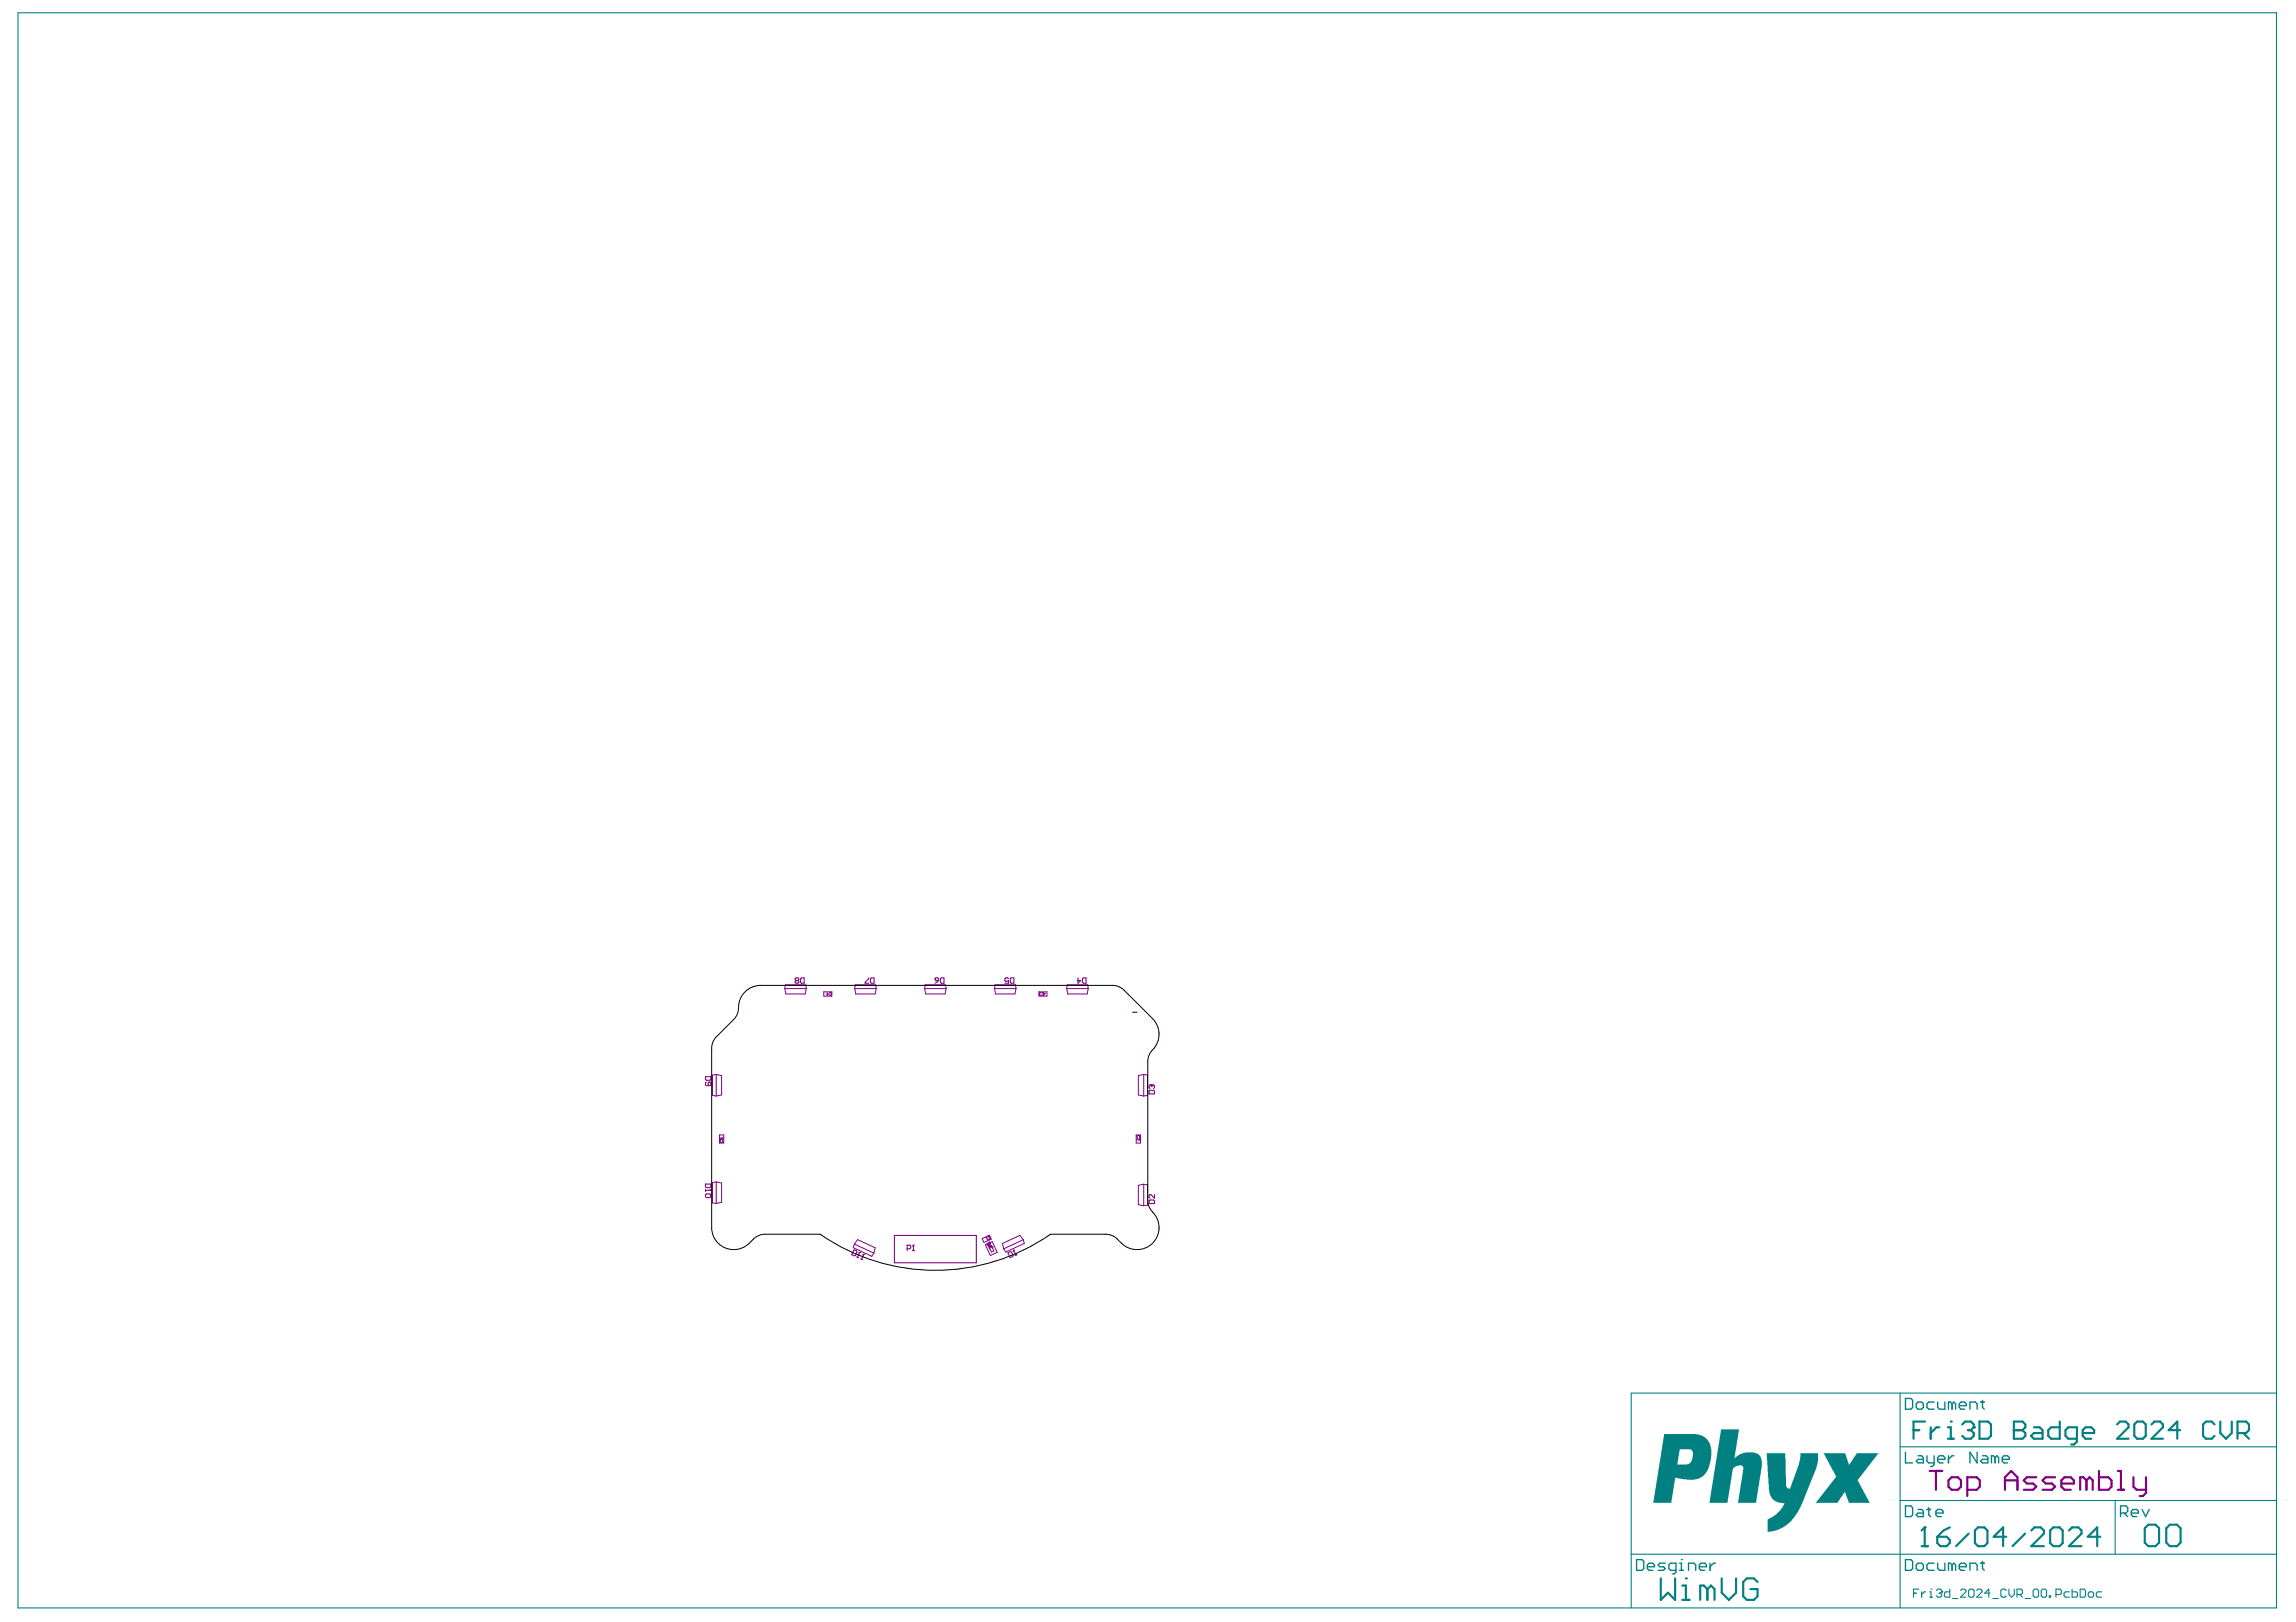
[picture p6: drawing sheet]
<svg xmlns="http://www.w3.org/2000/svg" width="297mm" height="210mm" viewBox="0 0 297 210" stroke-linecap="round" stroke-linejoin="round" font-family="sans-serif">
<g fill="none" stroke="#800080" stroke-width=".13">
<path d="M92.7 139.1v2.7M92.7 139.1l.7 .1v2.5l-.7 .1M92.7 139.1h-.5v2.7h.5M101.5 127.9l.1-.5h2.6l.1 .5M101.5 127.9h2.8M101.5 127.9l.2 .7h2.5l.1-.7M106.6 128.4h1v.5h-1zM107 128.5v.3l.2-.2h-.2M107.3 128.5h.2v.2h-.2M110.6 127.9h2.8M110.6 127.9l.1 .7h2.5l.2-.7M110.6 127.9v-.5h2.7l.1 .5"/>
<path d="M119.6 127.9h2.8M119.6 127.9l.2 .7h2.5l.1-.7M119.6 127.9l.1-.5h2.6l.1 .5M128.7 127.9h2.7M128.7 127.9l.1 .7h2.5l.1-.7M128.7 127.9v-.5h2.7v.5M134.4 128.4h1v.5h-1zM134.7 128.5h-.2v.2h.2M134.8 128.5h.2l.1 .1M135 128.6h.1M135 128.6v.2l-.2-.1M135.1 128.6h.1"/>
<path d="M135.1 128.6h-.1M138 127.9h2.8M138 127.9l.1 .7h2.5l.2-.7M138 127.9l.1-.5h2.6l.1 .5M148 139.1h.5v2.7h-.5M148 139.1v2.7M148 139.1l-.7 .1v2.5l.7 .1M92.7 153h-.5v2.7h.5M92.7 153v2.7M92.7 153l.7 .1v2.5l-.7 .1M93.1 146.9h.5v1h-.5zM93.2 147.3v.2h.2v-.2h.1v.2"/>
<path d="M93.2 147.6v.2h.3v-.2M147 146.9h.6v1h-.6zM147.2 147.2v-.2h.2v.2M147.4 147.3v.2l-.3-.2v.2M148 153.3v2.7M148 153.3l-.7 .1v2.5l.7 .1M148 153.3h.5v2.7h-.5M110.5 161l-.1 .5 2.4 1.1 .3-.4M110.5 161l2.6 1.2M110.5 161l.5-.6 2.2 1.1-.1 .7M127.1 160.3l.9-.5 .2 .5-.9 .5zM127.5 161.1l.9-.4 .6 1.4-.9 .4z"/>
<path d="M127.6 160.1l.2 .4M127.7 160.1l-.1 .1M127.7 160.9h.1M127.8 160.5h.1M127.8 160.4v.1M127.8 160.1l.2-.1 .1 .2-.2 .1M127.8 161.1l.1 .2M128 161.4l.3-.1 .3 .6-.3 .1zM128 160.7v.1M128 160.8l-.3 .1M128.1 161.2l-.2-.2-.1 .1 .1 .2M128.1 160.9l-.1 .2"/>
<path d="M128.2 160.9l-.3 .2M128.2 161.1l-.3 .2M128.3 161.3l.1 .1M128.3 161.2l-.4 .1M128.4 161.4h.1M128.4 161.4l-.4 .1v.1v-.1M132.4 160.4l.1 .5-2.4 1.1-.2-.4M132.4 160.4l-2.5 1.2M132.4 160.4l-.4-.5-2.3 1 .2 .7"/>
</g>
<g fill="none" stroke="#800080" stroke-width=".14">
<path d="M91.3 139.3h.7v.4l-.2 .1h-.4l-.1-.1zM103 126.9l-.1-.1 .1-.3h.2l.1 .2-.1 .2M103 126.9l-.1 .1 .1 .2h.2l.1-.1-.1-.2M103 126.9h.2M103.6 126.7l.1-.2h.3v.7h-.3l-.1-.1zM112.4 126.5v.2l-.5 .4v.1h.5M112.6 126.7l.1-.2h.4v.7h-.4l-.1-.1zM121 126.7l.1-.2h.2l.1 .2v.2h-.3zM121.4 126.9l-.4 .3M121.7 126.7l.1-.2h.3v.7h-.3l-.1-.1zM130.5 126.7l-.1-.2h-.3l-.1 .2v.2l.1 .1 .4-.1v.3h-.5M130.7 126.7l.1-.2h.4v.7h-.4l-.1-.1z"/>
<path d="M139.5 126.5v.7l.3-.3h-.5M140 126.7l.2-.2h.3v.7h-.3l-.2-.1zM91.3 153.2h.7v.4l-.2 .1h-.4l-.1-.1zM91.3 153.9v.3M91.3 154h.7M91.4 140l-.1 .1v.3l.1 .1h.4l.2-.1v-.3l-.3-.1-.1 .1v.4M91.4 154.5h.4l.2 .1v.3l-.2 .1h-.4l-.1-.1v-.3zM91.8 153.9l.2 .1M92 154h.1M115.7 159.9h10.6v3.5h-10.6zM148.7 141.2l.1-.1h.4l.2 .1v.4h-.7zM148.7 155.4l.1-.1h.4l.2 .1v.4h-.7z"/>
<path d="M148.9 140.4h.1M148.9 140.4l-.2 .1v.2l.1 .2M148.9 140.4l.1 .1M149 140.5l.1-.1 .3 .1v.2l-.2 .2M149 140.5v.1M149.4 154.6v.5l-.5-.5-.2 .1v.2l.1 .2M110.5 161.7l.3 .2 .1 .1-.2 .5h-.2l-.3-.1zM110.8 162.7l.2 .1M111.2 162.1h.1M111.2 162.1l-.3 .6M111.2 162.1h-.1M111.4 162.9l.2 .1"/>
<path d="M111.8 162.3h.1M111.8 162.3l-.3 .7M111.8 162.3l-.2 .1M117.4 161.6h.3l.1-.1v-.2l-.1-.2h-.3v.7M118.1 161.8h.2M118.2 161.1h.1M118.2 161.1l-.1 .2M118.2 161.1v.7M130.4 162.1l.3-.1h.2l.2 .5-.1 .1-.3 .2zM131.1 161.8h.1M131.1 161.8l.3 .6h.1l-.2 .1M131.1 161.8v.1"/>
</g>
<g fill="none" stroke="#800080" stroke-width=".28">
<path d="M249.6 190.4h1.7M250.5 190.4v2.4M252.1 191.6l.4-.4h.8l.4 .4v.8l-.4 .4h-.8l-.4-.4zM254.5 192.8h1.2l.4-.4v-.8l-.4-.4h-1.2v2.4M259.4 192.8v-1.6l.8-.8 .8 .8v1.6M259.4 191.6h1.6M263.4 191.2h-1.2l-.4 .4 .4 .4h.8l.4 .4-.4 .4h-1.2M265.9 191.2h-1.2l-.5 .4 .5 .4h.8l.4 .4-.4 .4h-1.3M266.7 192h1.6v-.4l-.4-.4h-.8l-.4 .4v.8l.4 .4h.8M269.9 191.6l-.4-.4h-.4v1.6M269.9 191.6v1.2M269.9 191.6l.4-.4 .4 .4v1.2"/>
<path d="M271.6 190.4v2.4h1.2l.4-.4v-.8l-.4-.4h-1.2M274 190.4h.4v2.4M274 192.8h.8M276 191.2v1.2l.4 .4h1.2M277.6 191.2v2l-.4 .4h-.4"/>
</g>
<g fill="#008080">
<path d="M222.7 185h2.3l-.6 3.7 .7-.5 .7-.2h1.3l.4 .2 .3 .4 .1 .4v.9l-.7 4.6h-2.4l.7-4.2a.58 .58 0 0 0-.1-.6h-.7l-.3 .2a.59 .59 0 0 0-.3 .6l-.6 4h-2.4z"/>
<path d="M228.5 188.1h2.5l.1 4.2 .2 .3 .1 .1 .2-.1 1.1-3.1 .2-.9v-.5h2.3v1l-.3 1.3-1.9 4.6-.8 1.2-1 1.2-1 .5-.8 .3-.7 .1v-1.2a.45 .45 0 0 1 .4-.7l.7-.4 .6-.6 .5-.9h-.7l-.6-.2-.4-.4-.2-.4-.2-.7z"/>
<path d="M235.9 188.1h2.8l.5 1.4 .2-.1 .8-1.3h2.8l-2.6 3.3a.38 .38 0 0 0 .1 .5l1.4 2.6h-2.7l-.5-1.4h-.1l-.9 1.4h-2.8l2.2-2.8 .2-.3a.34 .34 0 0 0 .1-.6z"/>
<path d="M215.3 185.6h4.2l.8 .2 .6 .5 .4 .7 .1 .5-.1 1.4-.2 .8-.3 .7-.4 .6-.4 .2-.8 .3h-.9l-1.6-.3-.5 3.3h-2.3zM217.3 187.6l-.3 1.9h1.3l.3-.1 .3-.5 .1-.7a.57 .57 0 0 0-.3-.6z"/>
</g>
<g fill="none" stroke="#008080" stroke-width=".14">
<path d="M2.3 1.7h292.2v206.4h-292.2zM245.8 187.2h48.7M245.8 194.2h48.7M245.8 180.3v27.8M273.6 194.2v6.9M294.5 180.3h-83.5v27.8M211 201.1h83.5M247.6 206.2h.3M248.3 205.7h-.7v1M248.6 206v.7M249.1 206h-.2l-.3 .3M249.6 206h.2v.7"/>
<path d="M249.6 206.7h.4M249.8 205.7h.1M250.5 205.8l.2-.1h.3l.2 .1v.2M250.9 206.2h.1M251 206.2l.2 .1v.2l-.2 .2h-.3l-.2-.2M251.2 206h.1M251.2 206l-.2 .2M252.3 205.7v1h-.6l-.1-.2v-.3l.1-.2h.6M252.6 206.9h.7M253.6 205.8l.2-.1h.4l.1 .1v.2l-.7 .7h.7M254.7 205.8l.2-.1h.3l.2 .1v.7l-.2 .2h-.3l-.2-.2zM255.7 205.8l.2-.1h.3l.2 .1v.2l-.7 .7h.7"/>
<path d="M257.5 206.2h-.7l.5-.5v1M257.8 206.9h.7M259.6 205.8l-.2-.1h-.4l-.1 .1v.7l.1 .2h.4l.2-.2M259.9 205.7v.6l.3 .4 .4-.4v-.6M260.9 206.3h.6l.1-.1v-.4l-.1-.1h-.6v1M261.3 206.3l.3 .4M262 206.9h.7M263 205.8l.2-.1h.4l.1 .1v.7l-.1 .2h-.4l-.2-.2zM264.1 205.8l.1-.1h.4l.2 .1v.7l-.2 .2h-.4l-.1-.2zM265.1 206.5h.2v.2h-.2zM266 206.3h.5l.2-.1v-.4l-.2-.1h-.5v1M267.7 206h-.5l-.2 .2v.3l.2 .2h.5"/>
<path d="M268.1 205.7v1h.5l.2-.2v-.3l-.2-.2h-.5M269.1 205.7h.5l.2 .1v.7l-.2 .2h-.5zM270.2 206.2l.1-.2h.4l.2 .2v.3l-.2 .2h-.4l-.1-.2zM271.9 206h-.5l-.2 .2v.3l.2 .2h.5"/>
</g>
<g fill="none" stroke="#008080" stroke-width=".28">
<path d="M247.6 185.1h.7M249 197.7h.1M249 197.7v2.4M249 197.7l-.4 .4M249 184h-1.4v2.2M249.8 184.7v1.5M250.6 198.9h1.2l.5 .4v.4l-.5 .4h-.8l-.4-.4zM250.9 184.7h-.4l-.7 .7M252 184.7h.4v1.5M252 186.2h.7M252.3 197.7l-.9 .4-.8 .8M252.4 184h.1"/>
<path d="M253.9 184.3l.3-.3h.8l.3 .3v.4M254.6 185.1h.4M254.7 198.5l-1.6 1.6M255 185.1l.3 .3v.4l-.3 .4h-.8l-.3-.4M255.3 184.7h.1M255.3 184.7l-.3 .4M255.5 198.1l.4-.4h.8l.4 .4v1.6l-.4 .4h-.8l-.4-.4zM256.1 184h1.1l.4 .3v1.5l-.4 .4h-1.1zM259.6 198.9h-1.7l1.2-1.2v2.4M260.5 185.1h.1M260.5 184h1.2l.3 .3v.4l-.3 .4 .3 .3v.4l-.3 .4h-1.2zM260.5 185.1h1.2"/>
<path d="M262 198.5l-1.6 1.6M262.8 198.1l.4-.4h.8l.4 .4v.4l-1.6 1.6h1.6M263.1 184.7h.8l.3 .4v1.1h-1.1l-.3-.4 .3-.4h1.1M265.2 198.1l.4-.4h.9l.4 .4v1.6l-.4 .4h-.9l-.4-.4zM266.5 184v2.2h-1.1l-.4-.4v-.7l.4-.4h1.1M267.7 198.1l.4-.4h.8l.4 .4v.4l-1.6 1.6h1.6M268.7 186.2h-1.1l-.4-.4v-.7l.4-.4h1.1v1.9l-.4 .3h-.3M269.4 185.4h1.5v-.3l-.3-.4h-.8l-.4 .4v.7l.4 .4h.8M271.7 198.9h-1.6l1.2-1.2v2.4M273.9 184.3l.4-.3h.7l.4 .3v.4l-1.5 1.5h1.5M276.1 184.3l.4-.3h.7l.4 .3v1.5l-.4 .4h-.7l-.4-.4zM277.5 197.8l.4-.5h1l.4 .5v1.8l-.4 .5h-1l-.4-.5z"/>
<path d="M278.3 184.3l.4-.3h.8l.3 .3v.4l-1.5 1.5h1.5M280.3 197.8l.4-.5h.9l.5 .5v1.8l-.5 .5h-.9l-.4-.5zM282.1 185.1h-1.5l1.1-1.1v2.2M286.5 184.3l-.4-.3h-.7l-.4 .3v1.5l.4 .4h.7l.4-.4M287.2 184v1.4l.8 .8 .7-.8v-1.4M289.5 185.4h1.1l.4-.3v-.8l-.4-.3h-1.1v2.2M290.2 185.4l.8 .8M214.9 204.3v2.7l.9-.9 .9 .9v-2.7M217.6 207h1M217.6 205.2h.5v1.8M218.1 204.3h.1M220.9 205.7l-.5-.5h-.4v1.8"/>
<path d="M220.9 205.7v1.3M220.9 205.7l.5-.5 .4 .5v1.3M222.7 204.3v1.8l1 .9 .9-.9v-1.8M227.4 204.7l-.5-.4h-.9l-.5 .4v1.9l.5 .4h.9l.5-.4v-.9h-.9M248.6 200.1h.8"/>
</g>
<g fill="none" stroke="#008080" stroke-width=".17">
<path d="M246.5 194.9h.7l.2 .2v.9l-.2 .3h-.7zM246.5 181h.7l.2 .2v.9l-.2 .3h-.7zM246.5 187.9v1.4h.9M247.9 181.7l.2-.3h.5l.2 .3v.4l-.2 .3h-.5l-.2-.3zM248.1 195.3h.5l.2 .3v.7h-.7l-.2-.3 .2-.2h.7M248.1 188.4h.5l.2 .2v.7h-.7l-.2-.2 .2-.2h.7M249.3 195.3h.5M249.3 188.4v.7l.2 .2h.7M249.5 195.1v.9l.3 .3M250.2 181.4h-.7l-.2 .3v.4l.2 .3h.7M250.2 188.4v1.1l-.2 .3h-.2M250.5 195.8h.9v-.2l-.3-.3h-.4l-.2 .3v.4l.2 .3h.4"/>
<path d="M250.7 181.4v.7l.2 .3h.7v-1M250.7 188.9h.9v-.3l-.2-.2h-.5l-.2 .2v.5l.2 .2h.5M252.1 188.4v.9M252.5 181.7l-.2-.3h-.2v1M252.5 181.7v.7M252.5 181.7l.3-.3 .2 .3v.7M252.8 188.4h-.3l-.4 .5M253.5 181.9h.9v-.2l-.2-.3h-.5l-.2 .3v.4l.2 .3h.5M254.9 182.4v-1h.7l.2 .3v.7M255.8 187.9v1.4l-.9-1.4v1.4M256.2 181.4h.5M256.5 188.4h.4l.3 .2v.7h-.7l-.3-.2 .3-.2h.7"/>
<path d="M256.5 181.2v.9l.2 .3M258.1 188.6l-.2-.2h-.3v.9M258.1 188.6v.7M258.1 188.6l.2-.2 .3 .2v.7M259 188.9h1v-.3l-.3-.2h-.4l-.3 .2v.5l.3 .2h.4M274.3 195.8h.7l.3-.2v-.5l-.3-.2h-.7v1.4M274.8 195.8l.5 .5M275.7 195.8h1v-.2l-.3-.3h-.4l-.3 .3v.4l.3 .3h.4M277.1 195.3l.5 1 .4-1M211.7 201.8h.7l.3 .3v.9l-.3 .2h-.7zM213.1 202.8h.9v-.3l-.2-.2h-.4l-.3 .2v.5l.3 .2h.4M215.4 202.3h-.7l-.2 .2 .2 .3h.5l.2 .2-.2 .2h-.7"/>
<path d="M216.8 203.2h-.7l-.2-.2v-.5l.2-.2h.7v1.1l-.2 .3h-.2M217.3 203.2h.5M217.3 202.3h.2v.9M217.5 201.8h.1M218.5 203.2v-.9h.6l.3 .2v.7M219.8 202.8h1v-.3l-.3-.2h-.4l-.3 .2v.5l.3 .2h.4M221.2 202.3v.9M221.9 202.3h-.2l-.5 .5M246.5 201.8h.7l.2 .3v.9l-.2 .2h-.7zM247.9 202.5l.2-.2h.5l.2 .2v.5l-.2 .2h-.5l-.2-.2zM250.2 202.3h-.7l-.2 .2v.5l.2 .2h.7M250.7 202.3v.7l.2 .2h.7v-.9"/>
<path d="M252.5 202.5l-.2-.2h-.2v.9M252.5 202.5v.7M252.5 202.5l.3-.2 .2 .2v.7M253.5 202.8h.9v-.3l-.2-.2h-.5l-.2 .2v.5l.2 .2h.5M254.9 203.2v-.9h.7l.2 .2v.7M256.2 202.3h.5M256.5 202.1v.9l.2 .2"/>
</g>
<path d="M96.2 128.6a2.85 2.85 0 0 1 2.2-1.1h45.5a2.13 2.13 0 0 1 1.5 .6l3.7 3.7a2.96 2.96 0 0 1-.3 4.4l-.3 .7v.5v17.9a2.13 2.13 0 0 0 .6 1.6 2.85 2.85 0 0 1 0 4 2.85 2.85 0 0 1-4 0 2.67 2.67 0 0 0-2.1-1.2h-7.1a26.1 26.1 0 0 1-29.8 0h-7.1a2.51 2.51 0 0 0-2.1 1.2 2.85 2.85 0 0 1-3.1 .6 2.85 2.85 0 0 1-1.7-2.6v-23.2a2.13 2.13 0 0 1 .6-1.5l2.2-2.3a3.1 3.1 0 0 0 .7-2.2l.2-.6zM146.5 131h.6M149.1 156.8v.1" fill="none" stroke="#000" stroke-width=".13"/>
</svg>
